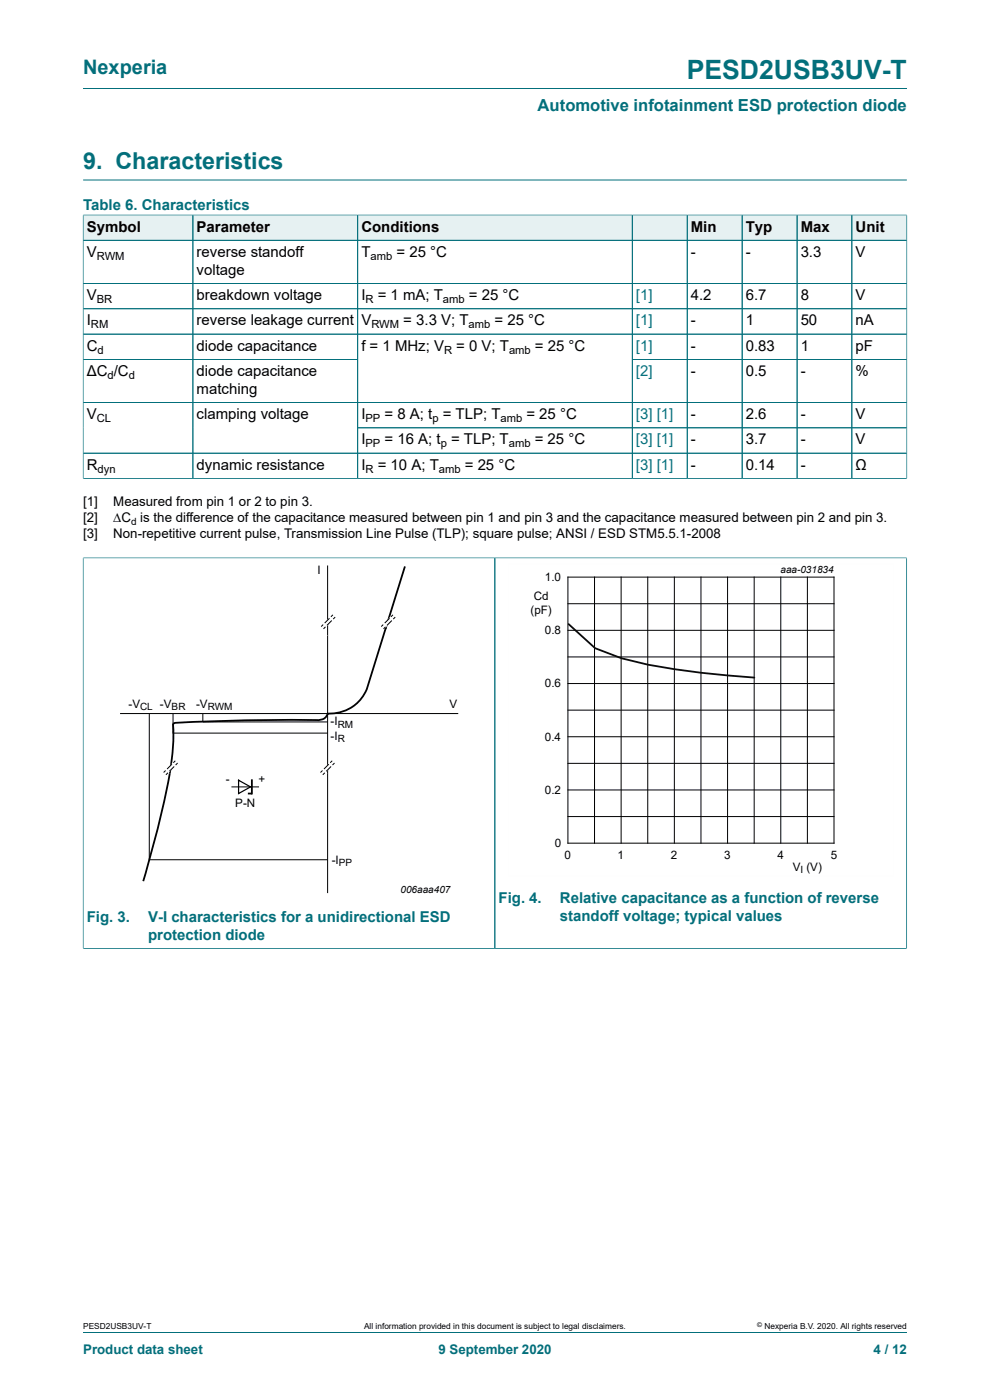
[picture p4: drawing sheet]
<svg xmlns="http://www.w3.org/2000/svg" width="210mm" height="297mm" viewBox="0 0 210 297" stroke-linecap="round" stroke-linejoin="round" font-family="sans-serif">
<defs><g id="words">
<text font-size="5.6" fill="#036f7b" x="145.7" y="16.8">PESD2USB3UV-T</text>
<text font-size="4.9" fill="#036f7b" x="17.6" y="35.9">9. Characteristics</text>
<text font-size="4.2" fill="#036f7b" x="17.6" y="15.6">Nexperia</text>
<text font-size="3.5" fill="#036f7b" x="114" y="23.7">Automotive infotainment ESD protection diode</text>
<g font-size="3.2" fill="#036f7b">
<text x="17.6" y="44.5">Table 6. Characteristics</text>
<text x="105.8" y="191.5">Fig. 4.</text>
<text x="118.8" y="191.5">Relative capacitance as a function of reverse</text>
<text x="18.4" y="195.5">Fig. 3.</text>
<text x="31.4" y="195.5">V-I characteristics for a unidirectional ESD</text>
<text x="118.8" y="195.3">standoff voltage; typical values</text>
<text x="31.4" y="199.3">protection diode</text>
</g>
<g font-size="3.2">
<text x="18.4" y="49.1">Symbol</text>
<text x="41.7" y="49.1">Parameter</text>
<text x="76.7" y="49.1">Conditions</text>
<text x="146.5" y="49.1">Min</text>
<text x="158.2" y="49.1">Typ</text>
<text x="169.8" y="49.1">Max</text>
<text x="181.5" y="49.1">Unit</text>
<text x="18.4" y="54.5">V</text>
<text x="41.7" y="54.5">reverse standoff</text>
<text x="41.7" y="58.3">voltage</text>
<text x="76.7" y="54.5">T</text>
<text x="84.1" y="54.5">= 25 °C</text>
<text x="146.5" y="54.5">-</text>
<text x="158.2" y="54.5">-</text>
<text x="169.8" y="54.5">3.3</text>
<text x="181.5" y="54.5">V</text>
<text x="18.4" y="63.7">V</text>
<text x="41.7" y="63.7">breakdown voltage</text>
<text x="76.7" y="63.7">I</text>
<text x="80.1" y="63.7">= 1 mA; T</text>
<text x="99.5" y="63.7">= 25 °C</text>
<text x="146.5" y="63.7">4.2</text>
<text x="158.2" y="63.7">6.7</text>
<text x="169.8" y="63.7">8</text>
<text x="181.5" y="63.7">V</text>
<text x="18.4" y="69">I</text>
<text x="41.7" y="69">reverse leakage current</text>
<text x="76.7" y="69">V</text>
<text x="85.6" y="69">= 3.3 V; T</text>
<text x="104.9" y="69">= 25 °C</text>
<text x="146.5" y="69">-</text>
<text x="158.2" y="69">1</text>
<text x="169.8" y="69">50</text>
<text x="181.5" y="69">nA</text>
<text x="18.4" y="74.4">C</text>
<text x="41.7" y="74.4">diode capacitance</text>
<text x="76.7" y="74.4">f = 1 MHz; V</text>
<text x="96.8" y="74.4">= 0 V; T</text>
<text x="113.5" y="74.4">= 25 °C</text>
<text x="146.5" y="74.4">-</text>
<text x="158.2" y="74.4">0.83</text>
<text x="169.8" y="74.4">1</text>
<text x="181.5" y="74.4">pF</text>
<text x="18.4" y="79.7">ΔC /C</text>
<text x="41.7" y="79.7">diode capacitance</text>
<text x="41.7" y="83.5">matching</text>
<text x="146.5" y="79.7">-</text>
<text x="158.2" y="79.7">0.5</text>
<text x="169.8" y="79.7">-</text>
<text x="181.5" y="79.7">%</text>
<text x="18.4" y="88.9">V</text>
<text x="41.7" y="88.9">clamping voltage</text>
<text x="76.7" y="88.9">I</text>
<text x="81.6" y="88.9">= 8 A; t = TLP; T</text>
<text x="111.7" y="88.9">= 25 °C</text>
<text x="146.5" y="88.9">-</text>
<text x="158.2" y="88.9">2.6</text>
<text x="169.8" y="88.9">-</text>
<text x="181.5" y="88.9">V</text>
<text x="76.7" y="94.3">I</text>
<text x="81.6" y="94.3">= 16 A; t = TLP; T</text>
<text x="113.4" y="94.3">= 25 °C</text>
<text x="146.5" y="94.3">-</text>
<text x="158.2" y="94.3">3.7</text>
<text x="169.8" y="94.3">-</text>
<text x="181.5" y="94.3">V</text>
<text x="18.4" y="99.6">R</text>
<text x="41.7" y="99.6">dynamic resistance</text>
<text x="76.7" y="99.6">I</text>
<text x="80.1" y="99.6">= 10 A; T</text>
<text x="98.6" y="99.6">= 25 °C</text>
<text x="146.5" y="99.6">-</text>
<text x="158.2" y="99.6">0.14</text>
<text x="169.8" y="99.6">-</text>
<text x="181.5" y="99.6">Ω</text>
</g>
<g font-size="3.2" fill="#00f">
<text x="134.9" y="63.7">[1]</text>
<text x="134.9" y="69">[1]</text>
<text x="134.9" y="74.4">[1]</text>
<text x="134.9" y="79.7">[2]</text>
<text x="134.9" y="88.9">[3] [1]</text>
<text x="134.9" y="94.3">[3] [1]</text>
<text x="134.9" y="99.6">[3] [1]</text>
</g>
<g font-size="2.8">
<text x="17.6" y="107.4">[1]</text>
<text x="24" y="107.4">Measured from pin 1 or 2 to pin 3.</text>
<text x="17.6" y="110.8">[2]</text>
<text x="24" y="110.8">∆C is the difference of the capacitance measured between pin 1 and pin 3 and the capacitance measured between pin 2 and pin 3.</text>
<text x="17.6" y="114.2">[3]</text>
<text x="24" y="114.2">Non-repetitive current pulse, Transmission Line Pulse (TLP); square pulse; ANSI / ESD STM5.5.1-2008</text>
</g>
<g font-size="2.8" fill="#036f7b">
<text x="17.6" y="287.2">Product data sheet</text>
<text x="93" y="287.2">9 September 2020</text>
<text x="185.3" y="287.2">4 / 12</text>
</g>
<g font-size="2.5">
<text x="67.4" y="121.7">I</text>
<text x="115.6" y="123.2">1.0</text>
<text x="112.5" y="130.3">(pF)</text>
<text x="113.2" y="127.4">Cd</text>
<text x="115.6" y="134.5">0.8</text>
<text x="115.6" y="145.8">0.6</text>
<text x="27.2" y="150.2">-V</text>
<text x="33.9" y="150.2">-V</text>
<text x="41.6" y="150.2">-V</text>
<text x="70.1" y="153.9">-I</text>
<text x="95.4" y="150.1">V</text>
<text x="70.1" y="156.9">-I</text>
<text x="115.6" y="157.1">0.4</text>
<text x="47.9" y="166">-</text>
<text x="54.8" y="166">+</text>
<text x="49.9" y="171.2">P-N</text>
<text x="115.6" y="168.4">0.2</text>
<text x="117.7" y="179.7">0</text>
<text x="70.4" y="183.2">-I</text>
<text x="119.8" y="182.2">0</text>
<text x="131" y="182.2">1</text>
<text x="142.3" y="182.2">2</text>
<text x="153.6" y="182.2">3</text>
<text x="164.9" y="182.2">4</text>
<text x="168.2" y="184.8">V (V)</text>
<text x="176.2" y="182.2">5</text>
</g>
<g font-size="2.4">
<text x="20.5" y="55.1">RWM</text>
<text x="78.6" y="55.1">amb</text>
<text x="20.5" y="64.3">BR</text>
<text x="77.5" y="64.3">R</text>
<text x="94" y="64.3">amb</text>
<text x="19.3" y="69.6">RM</text>
<text x="78.8" y="69.6">RWM</text>
<text x="99.4" y="69.6">amb</text>
<text x="20.7" y="75">d</text>
<text x="94.2" y="75">R</text>
<text x="108" y="75">amb</text>
<text x="22.8" y="80.4">d</text>
<text x="27.3" y="80.4">d</text>
<text x="20.5" y="89.5">CL</text>
<text x="77.5" y="89.5">PP</text>
<text x="91.7" y="89.5">p</text>
<text x="106.2" y="89.5">amb</text>
<text x="77.5" y="94.9">PP</text>
<text x="93.5" y="94.9">p</text>
<text x="107.9" y="94.9">amb</text>
<text x="20.7" y="100.3">dyn</text>
<text x="77.5" y="100.3">R</text>
<text x="93.1" y="100.3">amb</text>
</g>
<g font-size="2.1">
<text x="27.8" y="111.4">d</text>
<text x="165.6" y="121.6">aaa-031834</text>
<text x="29.7" y="150.7">CL</text>
<text x="36.4" y="150.7">BR</text>
<text x="44.1" y="150.7">RWM</text>
<text x="71.6" y="154.4">RM</text>
<text x="71.6" y="157.5">R</text>
<text x="71.9" y="183.7">PP</text>
<text x="169.8" y="185.3">I</text>
<text x="85" y="189.5">006aaa407</text>
</g>
<g font-size="1.8">
<text x="17.6" y="282">PESD2USB3UV-T</text>
<text x="77.2" y="282">All information provided in this document is subject to legal disclaimers.</text>
<text x="162.2" y="282">Nexperia B.V. 2020. All rights reserved</text>
</g>
<text font-size="1.4" x="160.6" y="281.6">©</text>
</g></defs>
<path d="M17.6 18.8h174.8M17.6 38.2h174.8" fill="none" stroke="#036f7b" stroke-width=".21"/>
<path d="M17.7 45.7h23.2v5.2h-23.2z" fill="#e6f1f2"/>
<path d="M17.6 45.5v5.5h23.3v-5.4h-23.3" fill="none" stroke="#036f7b" stroke-width=".21"/>
<path d="M41 45.7h34.8v5.2h-34.8z" fill="#e6f1f2"/>
<path d="M40.9 45.6h35v5.4h-35z" fill="none" stroke="#036f7b" stroke-width=".21"/>
<path d="M75.9 45.7h58.1v5.2h-58.1z" fill="#e6f1f2"/>
<path d="M75.9 45.6h58.2v5.4h-58.2z" fill="none" stroke="#036f7b" stroke-width=".21"/>
<path d="M134.2 45.7h11.5v5.2h-11.5z" fill="#e6f1f2"/>
<path d="M134.1 45.6h11.7v5.4h-11.7z" fill="none" stroke="#036f7b" stroke-width=".21"/>
<path d="M145.8 45.7h11.5v5.2h-11.5z" fill="#e6f1f2"/>
<path d="M145.8 45.6h11.6v5.4h-11.6z" fill="none" stroke="#036f7b" stroke-width=".21"/>
<path d="M157.5 45.7h11.5v5.2h-11.5z" fill="#e6f1f2"/>
<path d="M157.4 45.6h11.7v5.4h-11.7z" fill="none" stroke="#036f7b" stroke-width=".21"/>
<path d="M169.1 45.7h11.5v5.2h-11.5z" fill="#e6f1f2"/>
<path d="M169.1 45.6h11.6v5.4h-11.6z" fill="none" stroke="#036f7b" stroke-width=".21"/>
<path d="M180.8 45.7h11.5v5.2h-11.5z" fill="#e6f1f2"/>
<g fill="none" stroke="#036f7b" stroke-width=".21">
<path d="M17.6 51h174.8M17.6 45.7v55.9M17.7 45.6h174.7M40.9 45.7v55.8M75.9 45.7v55.8M134.1 45.7v55.8M145.8 45.7v55.8M157.4 45.7v55.8M169.1 45.7v55.8M180.7 45.6v55.9M192.4 45.5v56.1M17.6 60.1h174.8"/>
<path d="M17.6 65.5h174.8M17.6 70.9h174.8M75.9 76.2h-58.3M134.1 76.2h58.3M17.6 85.4h174.8M17.6 96.1h174.8M75.9 90.8h116.5M17.6 101.5h174.8M17.6 118.4h87.4v82.8h-87.4M17.6 118.3v83"/>
</g>
<path d="M69.5 120v69.5M25.5 151.4h71.7" fill="none" stroke="#fefefe" stroke-width=".21"/>
<path d="M69.5 120v69.5M25.5 151.4h71.7M31.7 151.4v31h37.8M36.7 151.4v4.1h32.8M43 151.4v1.8h26.5" fill="none" stroke="#000" stroke-width=".21"/>
<path d="M81.8 133.2l-4 13a8.5 8.5 0 0 1-8.3 5.2 2 2 0 0 1-2.2 1.4 354.9 354.9 0 0 0-30.4 .7l-.2 .1a56 56 0 0 1-2 16.8l-1.9 8-2.4 8.5M85.9 120.2l-4.1 13.2" fill="none" stroke="#000" stroke-width=".38"/>
<path d="M70.6 130.4l.5 .5-2.3 2.4-.5-.5z" fill="#fefefe"/>
<path d="M70.6 130.4l.5 .5-2.3 2.4-.5-.5z" fill="none" stroke="#fefefe" stroke-width=".21"/>
<path d="M68.6 132.5l-.5 .4M69 133l-.4 .4M69.9 131.2l-1 1M70.4 131.6l-1 1.1M70.6 130.4l-.4 .5M71.1 130.9l-.4 .4" fill="none" stroke="#000" stroke-width=".21"/>
<path d="M70.5 161.4l.5 .5-2.4 2.3-.4-.5z" fill="#fefefe"/>
<path d="M70.5 161.4l.5 .5-2.4 2.3-.4-.5z" fill="none" stroke="#fefefe" stroke-width=".21"/>
<path d="M68.4 163.5l-.4 .4M68.9 163.9l-.4 .5M69.7 162.1l-1 1M70.2 162.6l-1 1M70.5 161.4l-.4 .4M71 161.9l-.5 .4" fill="none" stroke="#000" stroke-width=".21"/>
<path d="M37.2 161.4l.5 .5-2.3 2.3-.5-.5z" fill="#fefefe"/>
<path d="M37.2 161.4l.5 .5-2.3 2.3-.5-.5z" fill="none" stroke="#fefefe" stroke-width=".21"/>
<path d="M35.1 163.5l-.4 .4M35.6 163.9l-.4 .5M36.5 162.1l-1.1 1M37 162.6l-1.1 1M37.2 161.4l-.4 .4M37.7 161.9l-.4 .4" fill="none" stroke="#000" stroke-width=".21"/>
<path d="M83.3 130.4l.5 .5-2.3 2.4-.5-.5z" fill="#fefefe"/>
<path d="M189.6 119.6h-81.8v66.3h81.8M83.3 130.4l.5 .5-2.3 2.4-.5-.5z" fill="none" stroke="#fefefe" stroke-width=".21"/>
<g fill="none" stroke="#000" stroke-width=".21">
<path d="M81.3 132.5l-.4 .4M81.8 133l-.4 .4M82.6 131.2l-1 1M83.1 131.6l-1 1.1M83.3 130.4l-.4 .5M83.8 130.9l-.4 .4M120.5 122.4h56.4v56.5h-56.4zM120.5 128.1h56.4M120.5 139.4h56.4M120.5 133.7h56.4M126.1 122.4v56.5M131.8 122.4v56.5"/>
<path d="M137.4 122.4v56.5M143 122.4v56.5M148.7 122.4v56.5M154.3 122.4v56.5M160 122.4v56.5M165.6 122.4v56.5M171.3 122.4v56.5M120.5 150.7h56.4M120.5 145h56.4M120.5 156.3h56.4M49.2 166.9h5.6M120.5 161.9h56.4"/>
<path d="M120.5 173.2h56.4M120.5 167.6h56.4"/>
</g>
<path d="M50.6 165.5l2.5 1.4-2.5 1.4z" fill="none" stroke="#000" stroke-width=".25"/>
<path d="M53.4 165.5v2.8h-.8" fill="none" stroke="#000" stroke-width=".38"/>
<path d="M17.6 118.4v82.7M17.7 118.4h174.7M105 118.4v82.8M192.3 118.3v83M17.7 201.2h174.7M17.6 282.6h174.8" fill="none" stroke="#036f7b" stroke-width=".21"/>
<path d="M120.6 132.4l5.6 5.1 5.6 2.2a145 145 0 0 0 28.2 4" fill="none" stroke="#09090a" stroke-width=".38"/>
<use href="#words"/>
</svg>
